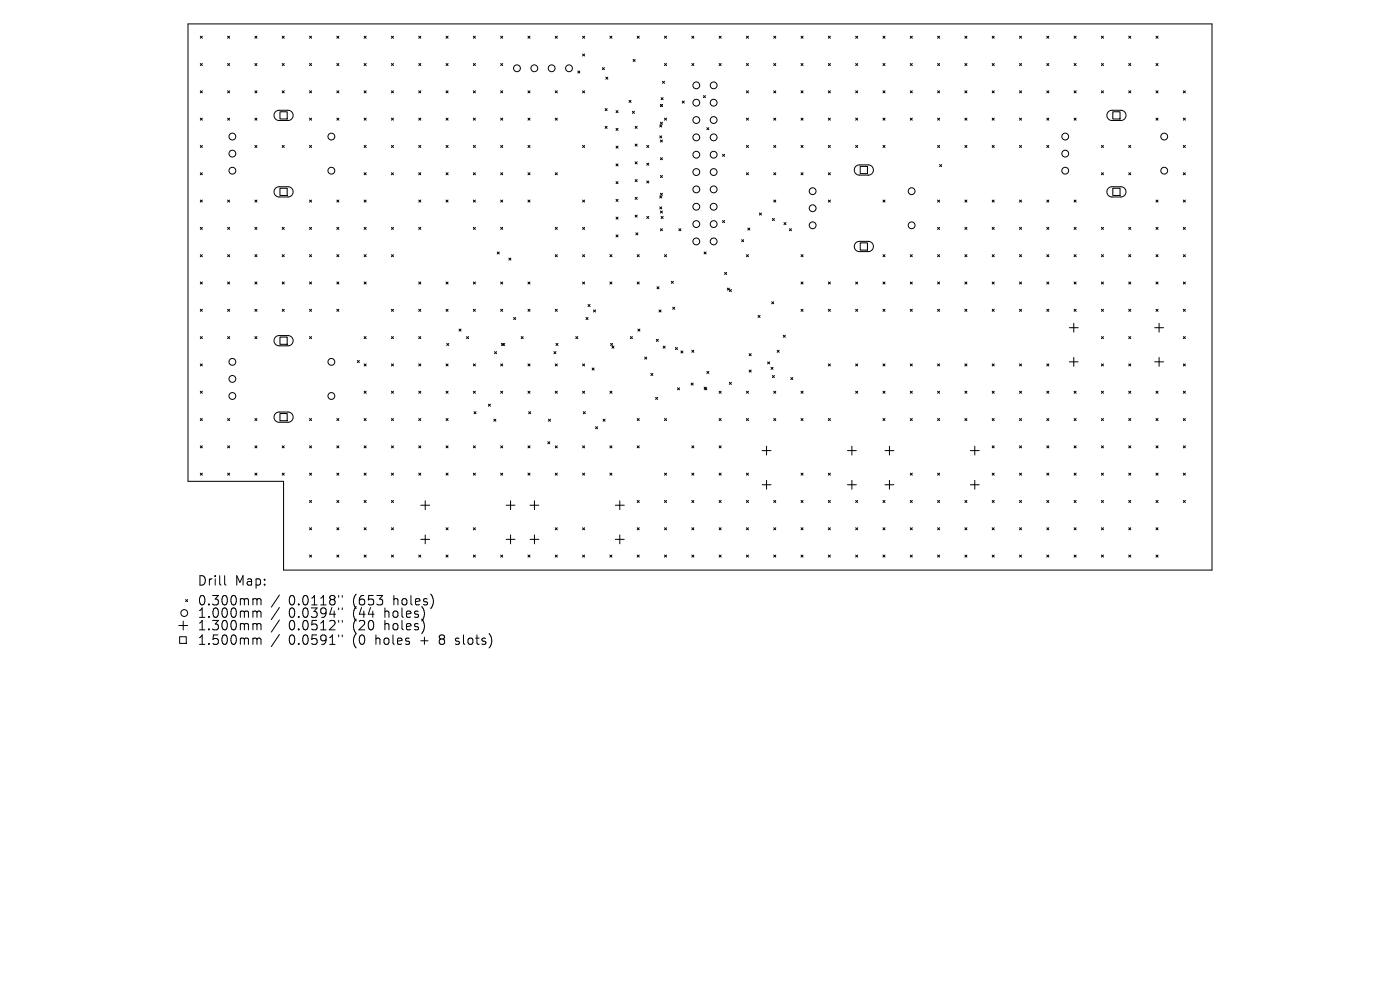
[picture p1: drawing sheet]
<svg xmlns="http://www.w3.org/2000/svg" width="297mm" height="210mm" viewBox="0 0 297 210" stroke-linecap="round" stroke-linejoin="round" font-family="sans-serif">
<defs><g id="words">
<g font-size="2.8">
<text x="41.8" y="124.5">Drill</text>
<text x="49.8" y="124.5">Map:</text>
<text x="41.8" y="128.7">0.300mm</text>
<text x="41.8" y="131.3">1.000mm</text>
<text x="61.3" y="128.7">0.0118&quot;</text>
<text x="61.3" y="131.3">0.0394&quot;</text>
<text x="75" y="128.7">(653</text>
<text x="75" y="131.3">(44</text>
<text x="81.8" y="131.3">holes)</text>
<text x="83.8" y="128.7">holes)</text>
<text x="41.8" y="134">1.300mm</text>
<text x="41.8" y="137.1">1.500mm</text>
<text x="61.3" y="134">0.0512&quot;</text>
<text x="61.3" y="137.1">0.0591&quot;</text>
<text x="75" y="134">(20</text>
<text x="75" y="137.1">(0</text>
<text x="79.9" y="137.1">holes</text>
<text x="81.8" y="134">holes)</text>
<text x="89.7" y="137.1">+</text>
<text x="93.9" y="137.1">8</text>
<text x="97.5" y="137.1">slots)</text>
</g>
</g></defs>
<g fill="none" stroke="#000" stroke-width=".21">
<path d="M39.9 5.1h217.2v115.8h-196.9v-18.8h-20.3zM42.5 7.7l.4 .4M42.5 13.5l.4 .4M42.5 19.3l.4 .4M42.9 7.7l-.4 .4M42.9 13.5l-.4 .4M42.9 19.3l-.4 .4M48.3 13.5l.4 .4M48.3 19.3l.4 .4M48.3 7.7l.4 .4M48.7 7.7l-.4 .4M48.7 13.5l-.4 .4"/>
<path d="M48.7 19.3l-.4 .4M54.1 19.3l.4 .4M54.1 13.5l.4 .4M54.1 7.7l.4 .4M54.5 7.7l-.4 .4M54.5 13.5l-.4 .4M54.5 19.3l-.4 .4M59.9 19.3l.4 .4M59.9 13.5l.4 .4M59.9 7.7l.4 .4M60.3 13.5l-.4 .4M60.3 19.3l-.4 .4"/>
<path d="M60.3 7.7l-.4 .4M65.7 19.3l.4 .4M65.7 7.7l.4 .4M65.7 13.5l.4 .4M66.1 7.7l-.4 .4M66.1 13.5l-.4 .4M66.1 19.3l-.4 .4M71.5 19.3l.4 .4M71.5 7.7l.4 .4M71.5 13.5l.4 .4M71.9 7.7l-.4 .4M71.9 13.5l-.4 .4"/>
<path d="M71.9 19.3l-.4 .4M77.2 13.5l.5 .4M77.2 19.3l.5 .4M77.2 7.7l.5 .4M77.7 7.7l-.5 .4M77.7 13.5l-.5 .4M77.7 19.3l-.5 .4M83 13.5l.5 .4M83 7.7l.5 .4M83 19.3l.5 .4M83.5 13.5l-.5 .4M83.5 19.3l-.5 .4"/>
<path d="M83.5 7.7l-.5 .4M88.8 13.5l.5 .4M88.8 7.7l.5 .4M88.8 19.3l.5 .4M89.3 7.7l-.5 .4M89.3 13.5l-.5 .4M89.3 19.3l-.5 .4M94.6 19.3l.5 .4M94.6 13.5l.5 .4M94.6 7.7l.5 .4M95.1 7.7l-.5 .4M95.1 13.5l-.5 .4"/>
<path d="M95.1 19.3l-.5 .4M100.4 19.3l.5 .4M100.4 13.5l.5 .4M100.4 7.7l.5 .4M100.9 7.7l-.5 .4M100.9 13.5l-.5 .4M100.9 19.3l-.5 .4M106.2 19.3l.4 .4M106.2 13.5l.4 .4M106.2 7.7l.4 .4M106.6 19.3l-.4 .4M106.6 13.5l-.4 .4"/>
<path d="M106.6 7.7l-.4 .4M112 19.3l.4 .4M112 7.7l.4 .4M112.4 19.3l-.4 .4M112.4 7.7l-.4 .4M117.8 7.7l.4 .4M117.8 19.3l.4 .4M118.2 7.7l-.4 .4M118.2 19.3l-.4 .4M122.6 15.1l.4 .4M123 15.1l-.4 .4M123.6 7.7l.4 .4"/>
<path d="M123.6 11.4l.4 .5M123.6 19.3l.4 .4M124 7.7l-.4 .4M124 19.3l-.4 .4M124 11.4l-.4 .5M127.8 14.3l.4 .5M128.2 14.3l-.4 .5M128.5 16.4l.4 .4M128.9 16.4l-.4 .4M129.4 7.7l.4 .4M129.8 7.7l-.4 .4M134.3 12.6l.4 .4"/>
<path d="M134.7 12.6l-.4 .4M135.2 7.7l.4 .4M135.6 7.7l-.4 .4M140.5 17.2l.5 .5M141 17.2l-.5 .5M141 13.5l.4 .4M141 7.7l.4 .4M141.4 7.7l-.4 .4M141.4 13.5l-.4 .4M146.8 13.5l.4 .4M146.8 7.7l.4 .4M147.2 7.7l-.4 .4"/>
<path d="M147.2 13.5l-.4 .4M152.6 13.5l.4 .4M152.6 7.7l.4 .4M153 13.5l-.4 .4M153 7.7l-.4 .4M158.3 19.3l.5 .4M158.3 7.7l.5 .4M158.3 13.5l.5 .4M158.8 13.5l-.5 .4M158.8 19.3l-.5 .4M158.8 7.7l-.5 .4M164.1 19.3l.5 .4"/>
<path d="M164.1 7.7l.5 .4M164.1 13.5l.5 .4M164.6 7.7l-.5 .4M164.6 13.5l-.5 .4M164.6 19.3l-.5 .4M169.9 13.5l.5 .4M169.9 19.3l.5 .4M169.9 7.7l.5 .4M170.4 7.7l-.5 .4M170.4 13.5l-.5 .4M170.4 19.3l-.5 .4M175.7 13.5l.5 .4"/>
<path d="M175.7 7.7l.5 .4M175.7 19.3l.5 .4M176.2 19.3l-.5 .4M176.2 13.5l-.5 .4M176.2 7.7l-.5 .4M181.5 19.3l.5 .4M181.5 13.5l.5 .4M181.5 7.7l.5 .4M182 19.3l-.5 .4M182 13.5l-.5 .4M182 7.7l-.5 .4M187.3 19.3l.4 .4"/>
<path d="M187.3 13.5l.4 .4M187.3 7.7l.4 .4M187.7 13.5l-.4 .4M187.7 19.3l-.4 .4M187.7 7.7l-.4 .4M193.1 19.3l.4 .4M193.1 13.5l.4 .4M193.1 7.7l.4 .4M193.5 7.7l-.4 .4M193.5 13.5l-.4 .4M193.5 19.3l-.4 .4M198.9 19.3l.4 .4"/>
<path d="M198.9 13.5l.4 .4M198.9 7.7l.4 .4M199.3 19.3l-.4 .4M199.3 13.5l-.4 .4M199.3 7.7l-.4 .4M204.7 19.3l.4 .4M204.7 7.7l.4 .4M204.7 13.5l.4 .4M205.1 19.3l-.4 .4M205.1 13.5l-.4 .4M205.1 7.7l-.4 .4M210.5 13.5l.4 .4"/>
<path d="M210.5 19.3l.4 .4M210.5 7.7l.4 .4M210.9 13.5l-.4 .4M210.9 19.3l-.4 .4M210.9 7.7l-.4 .4M216.3 13.5l.4 .4M216.3 7.7l.4 .4M216.3 19.3l.4 .4M216.7 7.7l-.4 .4M216.7 13.5l-.4 .4M216.7 19.3l-.4 .4M222.1 13.5l.4 .4"/>
<path d="M222.1 7.7l.4 .4M222.1 19.3l.4 .4M222.5 19.3l-.4 .4M222.5 13.5l-.4 .4M222.5 7.7l-.4 .4M227.9 19.3l.4 .4M227.9 13.5l.4 .4M227.9 7.7l.4 .4M228.3 19.3l-.4 .4M228.3 13.5l-.4 .4M228.3 7.7l-.4 .4M233.7 19.3l.4 .4"/>
<path d="M233.7 13.5l.4 .4M233.7 7.7l.4 .4M234.1 13.5l-.4 .4M234.1 7.7l-.4 .4M234.1 19.3l-.4 .4M239.5 19.3l.4 .4M239.5 13.5l.4 .4M239.5 7.7l.4 .4M239.9 7.7l-.4 .4M239.9 13.5l-.4 .4M239.9 19.3l-.4 .4M245.2 19.3l.5 .4"/>
<path d="M245.2 13.5l.5 .4M245.2 7.7l.5 .4M245.7 19.3l-.5 .4M245.7 13.5l-.5 .4M245.7 7.7l-.5 .4M251 19.3l.5 .4M251.5 19.3l-.5 .4M42.5 25.1l.4 .4M42.5 30.9l.4 .4M42.5 36.6l.4 .5M42.9 25.1l-.4 .4M42.9 30.9l-.4 .4"/>
<path d="M42.9 36.6l-.4 .5M48.3 25.1l.4 .4M48.7 25.1l-.4 .4M54.1 30.9l.4 .4M54.1 25.1l.4 .4M54.5 25.1l-.4 .4M54.5 30.9l-.4 .4M58.4 23.7l.7-.3h2a1.09 1.09 0 0 1 1.1 1.1 1.09 1.09 0 0 1-1.1 1.1h-1.9a1.09 1.09 0 0 1-1-.7 1.09 1.09 0 0 1 .2-1.2zM58.4 39.9l.7-.3h2a1.09 1.09 0 0 1 1.1 1.1 1.09 1.09 0 0 1-1.1 1.1h-1.9a1.09 1.09 0 0 1-1-.7 1.09 1.09 0 0 1 .2-1.2zM59.9 30.9l.4 .4M60.3 30.9l-.4 .4M65.7 25.1l.4 .4"/>
<path d="M65.7 30.9l.4 .4M66.1 25.1l-.4 .4M66.1 30.9l-.4 .4M71.5 25.1l.4 .4M71.9 25.1l-.4 .4M77.2 30.9l.5 .4M77.2 25.1l.5 .4M77.2 36.6l.5 .5M77.7 25.1l-.5 .4M77.7 30.9l-.5 .4M77.7 36.6l-.5 .5M83 30.9l.5 .4"/>
<path d="M83 25.1l.5 .4M83 36.6l.5 .5M83.5 25.1l-.5 .4M83.5 30.9l-.5 .4M83.5 36.6l-.5 .5M88.8 30.9l.5 .4M88.8 25.1l.5 .4M88.8 36.6l.5 .5M89.3 25.1l-.5 .4M89.3 36.6l-.5 .5M89.3 30.9l-.5 .4M94.6 36.6l.5 .5"/>
<path d="M94.6 30.9l.5 .4M94.6 25.1l.5 .4M95.1 30.9l-.5 .4M95.1 36.6l-.5 .5M95.1 25.1l-.5 .4M100.4 36.6l.5 .5M100.4 30.9l.5 .4M100.4 25.1l.5 .4M100.9 25.1l-.5 .4M100.9 30.9l-.5 .4M100.9 36.6l-.5 .5M106.2 25.1l.4 .4"/>
<path d="M106.2 36.6l.4 .5M106.2 30.9l.4 .4M106.6 25.1l-.4 .4M106.6 30.9l-.4 .4M106.6 36.6l-.4 .5M112 25.1l.4 .4M112 36.6l.4 .5M112 30.9l.4 .4M112.4 25.1l-.4 .4M112.4 36.6l-.4 .5M112.4 30.9l-.4 .4M117.8 25.1l.4 .4"/>
<path d="M117.8 36.6l.4 .5M118.2 36.6l-.4 .5M118.2 25.1l-.4 .4M123.6 30.9l.4 .4M124 30.9l-.4 .4M128.4 23l.4 .5M128.4 26.8l.4 .4M128.8 23l-.4 .5M128.8 26.8l-.4 .4M130.7 23.5l.4 .4M130.7 27.2l.4 .5M130.7 31l.4 .4"/>
<path d="M130.7 34.8l.4 .4M130.7 38.5l.4 .5M131.1 23.5l-.4 .4M131.1 27.2l-.4 .5M131.1 31l-.4 .4M131.1 34.8l-.4 .4M131.1 38.5l-.4 .5M133.4 21.3l.5 .4M133.9 21.3l-.5 .4M134.2 23.6l.4 .4M134.6 23.6l-.4 .4M134.7 26.8l.5 .4"/>
<path d="M134.7 30.6l.5 .4M134.7 34.3l.5 .5M134.7 38.1l.5 .4M135.2 26.8l-.5 .4M135.2 30.6l-.5 .4M135.2 34.3l-.5 .5M135.2 38.1l-.5 .4M137.2 30.9l.4 .4M137.2 34.6l.4 .5M137.2 38.4l.4 .4M137.6 34.6l-.4 .5M137.6 30.9l-.4 .4"/>
<path d="M137.6 38.4l-.4 .4M140 26.5l.4 .4M140 28.8l.4 .5M140.1 22.2l.4 .4M140.1 25.9l.4 .5M140.1 29.7l.4 .4M140.1 33.5l.4 .4M140.1 37.2l.4 .5M140.2 20.7l.5 .4M140.4 26.5l-.4 .4M140.4 28.8l-.4 .5M140.5 25.9l-.4 .5"/>
<path d="M140.5 22.2l-.4 .4M140.5 29.7l-.4 .4M140.5 33.5l-.4 .4M140.5 37.2l-.4 .5M140.7 20.7l-.5 .4M141 25.1l.4 .4M141.4 25.1l-.4 .4M144.7 21.4l.5 .5M145.2 21.4l-.5 .5M149.2 20.3l.5 .4M149.7 20.3l-.5 .4M149.9 27.1l.5 .4"/>
<path d="M150.4 27.1l-.5 .4M153.3 32.7l.4 .5M153.7 32.7l-.4 .5M158.3 25.1l.5 .4M158.3 30.9l.5 .4M158.3 36.6l.5 .5M158.8 25.1l-.5 .4M158.8 36.6l-.5 .5M158.8 30.9l-.5 .4M164.1 25.1l.5 .4M164.1 36.6l.5 .5M164.1 30.9l.5 .4"/>
<path d="M164.6 36.6l-.5 .5M164.6 30.9l-.5 .4M164.6 25.1l-.5 .4M169.9 30.9l.5 .4M169.9 25.1l.5 .4M169.9 36.6l.5 .5M170.4 30.9l-.5 .4M170.4 36.6l-.5 .5M170.4 25.1l-.5 .4M175.7 30.9l.5 .4M175.7 25.1l.5 .4M175.7 36.6l.5 .5"/>
<path d="M176.2 25.1l-.5 .4M176.2 30.9l-.5 .4M176.2 36.6l-.5 .5M181.5 30.9l.5 .4M181.5 25.1l.5 .4M181.5 35.3l.7-.3h2a1.09 1.09 0 0 1 1.1 1.1 1.09 1.09 0 0 1-1.1 1.1h-1.9a1.09 1.09 0 0 1-1-.7 1.09 1.09 0 0 1 .2-1.2zM182 25.1l-.5 .4M182 30.9l-.5 .4M187.3 30.9l.4 .4M187.3 25.1l.4 .4M187.7 30.9l-.4 .4M187.7 25.1l-.4 .4"/>
<path d="M193.1 25.1l.4 .4M193.5 25.1l-.4 .4M198.9 25.1l.4 .4M198.9 30.9l.4 .4M199.3 25.1l-.4 .4M199.3 30.9l-.4 .4M199.3 34.9l.5 .4M199.8 34.9l-.5 .4M204.7 25.1l.4 .4M204.7 30.9l.4 .4M205.1 25.1l-.4 .4M205.1 30.9l-.4 .4"/>
<path d="M210.5 25.1l.4 .4M210.5 30.9l.4 .4M210.9 30.9l-.4 .4M210.9 25.1l-.4 .4M216.3 30.9l.4 .4M216.3 25.1l.4 .4M216.7 30.9l-.4 .4M216.7 25.1l-.4 .4M222.1 30.9l.4 .4M222.1 25.1l.4 .4M222.5 25.1l-.4 .4M222.5 30.9l-.4 .4"/>
<path d="M227.9 25.1l.4 .4M228.3 25.1l-.4 .4M233.7 36.6l.4 .5M233.7 30.9l.4 .4M234.1 36.6l-.4 .5M234.1 30.9l-.4 .4M235.1 23.7l.7-.3h2a1.09 1.09 0 0 1 1.1 1.1 1.09 1.09 0 0 1-1.1 1.1h-1.9a1.09 1.09 0 0 1-1-.7 1.09 1.09 0 0 1 .2-1.2zM235.1 39.9l.7-.3h2a1.09 1.09 0 0 1 1.1 1.1 1.09 1.09 0 0 1-1.1 1.1h-1.9a1.09 1.09 0 0 1-1-.7 1.09 1.09 0 0 1 .2-1.2zM239.5 36.6l.4 .5M239.5 30.9l.4 .4M239.9 30.9l-.4 .4M239.9 36.6l-.4 .5"/>
<path d="M245.2 25.1l.5 .4M245.7 25.1l-.5 .4M251 25.1l.5 .4M251 30.9l.5 .4M251 36.6l.5 .5M251.5 25.1l-.5 .4M251.5 36.6l-.5 .5M251.5 30.9l-.5 .4M42.5 42.4l.4 .5M42.5 48.2l.4 .5M42.5 54l.4 .5M42.5 59.8l.4 .5"/>
<path d="M42.9 42.4l-.4 .5M42.9 48.2l-.4 .5M42.9 54l-.4 .5M42.9 59.8l-.4 .5M48.3 42.4l.4 .5M48.3 48.2l.4 .5M48.3 54l.4 .5M48.3 59.8l.4 .5M48.7 42.4l-.4 .5M48.7 48.2l-.4 .5M48.7 54l-.4 .5M48.7 59.8l-.4 .5"/>
<path d="M54.1 48.2l.4 .5M54.1 54l.4 .5M54.1 42.4l.4 .5M54.1 59.8l.4 .5M54.5 42.4l-.4 .5M54.5 48.2l-.4 .5M54.5 54l-.4 .5M54.5 59.8l-.4 .5M59.9 54l.4 .5M59.9 48.2l.4 .5M59.9 59.8l.4 .5M60.3 48.2l-.4 .5"/>
<path d="M60.3 54l-.4 .5M60.3 59.8l-.4 .5M65.7 42.4l.4 .5M65.7 59.8l.4 .5M65.7 54l.4 .5M65.7 48.2l.4 .5M66.1 42.4l-.4 .5M66.1 48.2l-.4 .5M66.1 59.8l-.4 .5M66.1 54l-.4 .5M71.5 42.4l.4 .5M71.5 59.8l.4 .5"/>
<path d="M71.5 54l.4 .5M71.5 48.2l.4 .5M71.9 42.4l-.4 .5M71.9 54l-.4 .5M71.9 59.8l-.4 .5M71.9 48.2l-.4 .5M77.2 48.2l.5 .5M77.2 42.4l.5 .5M77.2 59.8l.5 .5M77.2 54l.5 .5M77.7 48.2l-.5 .5M77.7 54l-.5 .5"/>
<path d="M77.7 59.8l-.5 .5M77.7 42.4l-.5 .5M83 48.2l.5 .5M83 54l.5 .5M83.5 48.2l-.5 .5M83.5 54l-.5 .5M88.8 48.2l.5 .5M88.8 42.4l.5 .5M88.8 59.8l.5 .5M89.3 42.4l-.5 .5M89.3 48.2l-.5 .5M89.3 59.8l-.5 .5"/>
<path d="M94.6 42.4l.5 .5M94.6 59.8l.5 .5M95.1 42.4l-.5 .5M95.1 59.8l-.5 .5M100.4 48.2l.5 .5M100.4 42.4l.5 .5M100.4 59.8l.5 .5M100.9 48.2l-.5 .5M100.9 59.8l-.5 .5M100.9 42.4l-.5 .5M105.5 53.4l.4 .5M105.9 53.4l-.4 .5"/>
<path d="M106.2 42.4l.4 .5M106.2 48.2l.4 .5M106.2 59.8l.4 .5M106.6 42.4l-.4 .5M106.6 48.2l-.4 .5M106.6 59.8l-.4 .5M108 54.7l.4 .5M108.4 54.7l-.4 .5M112 42.4l.4 .5M112 59.8l.4 .5M112.4 42.4l-.4 .5M112.4 59.8l-.4 .5"/>
<path d="M117.8 48.2l.4 .5M117.8 54l.4 .5M118.2 54l-.4 .5M118.2 48.2l-.4 .5M123.6 48.2l.4 .5M123.6 42.4l.4 .5M123.6 54l.4 .5M123.6 59.8l.4 .5M124 48.2l-.4 .5M124 54l-.4 .5M124 59.8l-.4 .5M124 42.4l-.4 .5"/>
<path d="M129.4 59.8l.4 .5M129.4 54l.4 .5M129.8 54l-.4 .5M129.8 59.8l-.4 .5M130.7 42.3l.4 .4M130.7 46.1l.4 .4M130.7 49.8l.4 .5M131.1 42.3l-.4 .4M131.1 46.1l-.4 .4M131.1 49.8l-.4 .5M134.7 41.9l.5 .4M134.7 45.6l.5 .5"/>
<path d="M134.9 49.4l.4 .4M135.2 59.8l.4 .5M135.2 41.9l-.5 .4M135.2 45.6l-.5 .5M135.2 54l.4 .5M135.3 49.4l-.4 .4M135.6 59.8l-.4 .5M135.6 54l-.4 .5M137.2 45.9l.4 .4M137.6 45.9l-.4 .4M140 41.6l.4 .4M140 43.9l.4 .4"/>
<path d="M140.1 41l.4 .4M140.1 44.8l.4 .4M140.1 48.5l.4 .5M140.2 45.9l.5 .4M140.4 41.6l-.4 .4M140.4 43.9l-.4 .4M140.5 41l-.4 .4M140.5 44.8l-.4 .4M140.5 48.5l-.4 .5M140.7 45.9l-.5 .4M141 54l.4 .5M141.4 54l-.4 .5"/>
<path d="M142.4 59.7l.5 .4M142.9 59.7l-.5 .4M144 48.5l.4 .5M144.4 48.5l-.4 .5M149.4 53.4l.4 .5M149.8 53.4l-.4 .5M153.3 46.8l.4 .4M153.7 57.8l.4 .4M153.7 46.8l-.4 .4M154.1 57.8l-.4 .4M157.3 50.8l.5 .5M157.8 50.8l-.5 .5"/>
<path d="M158.3 54l.5 .5M158.6 48.4l.5 .4M158.8 54l-.5 .5M159.1 48.4l-.5 .4M161.1 45.2l.4 .4M161.5 45.2l-.4 .4M163.9 46.3l.4 .5M164.1 42.4l.5 .5M164.3 46.3l-.4 .5M164.6 42.4l-.5 .5M166.3 47.2l.4 .5M166.7 47.2l-.4 .5"/>
<path d="M167.5 48.5l.4 .5M167.9 48.5l-.4 .5M169.9 54l.5 .5M169.9 59.8l.5 .5M170.4 54l-.5 .5M170.4 59.8l-.5 .5M175.7 42.4l.5 .5M175.7 59.8l.5 .5M176.2 42.4l-.5 .5M176.2 59.8l-.5 .5M181.5 59.8l.5 .5M181.5 51.5l.7-.3h2a1.09 1.09 0 0 1 1.1 1.1 1.09 1.09 0 0 1-1.1 1.1h-1.9a1.09 1.09 0 0 1-1-.7 1.09 1.09 0 0 1 .2-1.2z"/>
<path d="M182 59.8l-.5 .5M187.3 54l.4 .5M187.3 42.4l.4 .5M187.3 59.8l.4 .5M187.7 42.4l-.4 .5M187.7 59.8l-.4 .5M187.7 54l-.4 .5M193.1 54l.4 .5M193.1 59.8l.4 .5M193.5 54l-.4 .5M193.5 59.8l-.4 .5M198.9 42.4l.4 .5"/>
<path d="M198.9 59.8l.4 .5M198.9 54l.4 .5M198.9 48.2l.4 .5M199.3 48.2l-.4 .5M199.3 42.4l-.4 .5M199.3 54l-.4 .5M199.3 59.8l-.4 .5M204.7 42.4l.4 .5M204.7 59.8l.4 .5M204.7 54l.4 .5M204.7 48.2l.4 .5M205.1 42.4l-.4 .5"/>
<path d="M205.1 48.2l-.4 .5M205.1 59.8l-.4 .5M205.1 54l-.4 .5M210.5 42.4l.4 .5M210.5 59.8l.4 .5M210.5 54l.4 .5M210.5 48.2l.4 .5M210.9 42.4l-.4 .5M210.9 59.8l-.4 .5M210.9 54l-.4 .5M210.9 48.2l-.4 .5M216.3 48.2l.4 .5"/>
<path d="M216.3 42.4l.4 .5M216.3 59.8l.4 .5M216.3 54l.4 .5M216.7 54l-.4 .5M216.7 48.2l-.4 .5M216.7 59.8l-.4 .5M216.7 42.4l-.4 .5M222.1 48.2l.4 .5M222.1 42.4l.4 .5M222.1 59.8l.4 .5M222.1 54l.4 .5M222.5 48.2l-.4 .5"/>
<path d="M222.5 42.4l-.4 .5M222.5 54l-.4 .5M222.5 59.8l-.4 .5M227.9 48.2l.4 .5M227.9 59.8l.4 .5M227.9 42.4l.4 .5M227.9 54l.4 .5M228.3 42.4l-.4 .5M228.3 48.2l-.4 .5M228.3 59.8l-.4 .5M228.3 54l-.4 .5M233.7 54l.4 .5"/>
<path d="M233.7 48.2l.4 .5M233.7 59.8l.4 .5M234.1 59.8l-.4 .5M234.1 54l-.4 .5M234.1 48.2l-.4 .5M239.5 54l.4 .5M239.5 48.2l.4 .5M239.5 59.8l.4 .5M239.9 54l-.4 .5M239.9 48.2l-.4 .5M239.9 59.8l-.4 .5M245.2 42.4l.5 .5"/>
<path d="M245.2 59.8l.5 .5M245.2 54l.5 .5M245.2 48.2l.5 .5M245.7 48.2l-.5 .5M245.7 42.4l-.5 .5M245.7 54l-.5 .5M245.7 59.8l-.5 .5M251 42.4l.5 .5M251 59.8l.5 .5M251 54l.5 .5M251 48.2l.5 .5M251.5 42.4l-.5 .5"/>
<path d="M251.5 48.2l-.5 .5M251.5 59.8l-.5 .5M251.5 54l-.5 .5M42.5 65.6l.4 .4M42.5 71.4l.4 .4M42.5 77.2l.4 .4M42.9 65.6l-.4 .4M42.9 71.4l-.4 .4M42.9 77.2l-.4 .4M48.3 65.6l.4 .4M48.3 71.4l.4 .4M48.7 65.6l-.4 .4"/>
<path d="M48.7 71.4l-.4 .4M54.1 65.6l.4 .4M54.1 71.4l.4 .4M54.5 65.6l-.4 .4M54.5 71.4l-.4 .4M58.4 71.5l.7-.3h2a1.09 1.09 0 0 1 1.1 1.1 1.09 1.09 0 0 1-1.1 1.1h-1.9a1.09 1.09 0 0 1-1-.7 1.09 1.09 0 0 1 .2-1.2zM59.9 65.6l.4 .4M60.3 65.6l-.4 .4M65.7 71.4l.4 .4M65.7 65.6l.4 .4M66.1 65.6l-.4 .4M66.1 71.4l-.4 .4"/>
<path d="M71.5 65.6l.4 .4M71.9 65.6l-.4 .4M75.8 76.5l.4 .4M76.2 76.5l-.4 .4M77.2 77.2l.5 .4M77.2 71.4l.5 .4M77.7 71.4l-.5 .4M77.7 77.2l-.5 .4M83 65.6l.5 .4M83 77.2l.5 .4M83 71.4l.5 .4M83.5 65.6l-.5 .4"/>
<path d="M83.5 71.4l-.5 .4M83.5 77.2l-.5 .4M88.8 65.6l.5 .4M88.8 77.2l.5 .4M88.8 71.4l.5 .4M89.3 65.6l-.5 .4M89.3 71.4l-.5 .4M89.3 77.2l-.5 .4M94.6 65.6l.5 .4M94.6 77.2l.5 .4M94.8 72.9l.4 .4M95.1 65.6l-.5 .4"/>
<path d="M95.1 77.2l-.5 .4M95.2 72.9l-.4 .4M97.4 69.8l.4 .4M97.8 69.8l-.4 .4M99 71.4l.4 .4M99.4 71.4l-.4 .4M100.4 65.6l.5 .4M100.4 77.2l.5 .4M100.9 65.6l-.5 .4M100.9 77.2l-.5 .4M104.9 74.6l.4 .4M105.3 74.6l-.4 .4"/>
<path d="M106.2 65.6l.4 .4M106.2 77.2l.4 .4M106.4 72.9l.4 .4M106.6 65.6l-.4 .4M106.6 77.2l-.4 .4M106.6 72.9l.5 .4M106.8 72.9l-.4 .4M107.1 72.9l-.5 .4M109 67.3l.4 .5M109.4 67.3l-.4 .5M110.6 71.4l.4 .4M111 71.4l-.4 .4"/>
<path d="M112 77.2l.4 .4M112 65.6l.4 .4M112.4 65.6l-.4 .4M112.4 77.2l-.4 .4M117.5 74.6l.4 .4M117.8 77.2l.4 .4M117.8 65.6l.4 .4M117.9 74.6l-.4 .4M117.9 72.9l.5 .4M118.2 65.6l-.4 .4M118.2 77.2l-.4 .4M118.4 72.9l-.5 .4"/>
<path d="M122.1 71.4l.5 .4M122.6 71.4l-.5 .4M123.6 77.2l.4 .4M124 77.2l-.4 .4M124.3 67.3l.4 .5M124.7 67.3l-.4 .5M124.7 64.6l.5 .4M125.2 64.6l-.5 .4M125.6 78.1l.5 .4M125.9 65.8l.4 .4M126.1 78.1l-.5 .4M126.3 65.8l-.4 .4"/>
<path d="M129.5 72.9l.5 .4M129.8 73.4l.5 .5M130 72.9l-.5 .4M130.3 73.4l-.5 .5M133.7 71.4l.5 .4M134.2 71.4l-.5 .4M135.3 69.8l.5 .4M135.8 69.8l-.5 .4M136.8 75.7l.4 .5M137.2 75.7l-.4 .5M138.1 79.2l.4 .5M138.5 79.2l-.4 .5"/>
<path d="M139.2 72l.5 .4M139.4 60.8l.4 .5M139.7 72l-.5 .4M139.8 60.8l-.4 .5M139.8 65.8l.4 .4M140.2 65.8l-.4 .4M140.7 73.4l.4 .5M141.1 73.4l-.4 .5M142.7 65.2l.4 .4M143.1 65.2l-.4 .4M143.3 73.7l.4 .5M143.7 73.7l-.4 .5"/>
<path d="M144.4 74.4l.5 .5M144.9 74.4l-.5 .5M146.8 74.3l.4 .4M147.2 74.3l-.4 .4M149.9 78.8l.5 .4M150.4 78.8l-.5 .4M154.3 61.1l.4 .5M154.7 61.1l-.4 .5M154.7 61.4l.5 .4M155.2 61.4l-.5 .4M158.9 75l.5 .5M158.9 78.5l.5 .4"/>
<path d="M159.4 75l-.5 .5M159.4 78.5l-.5 .4M160.8 66.9l.4 .4M161.2 66.9l-.4 .4M162.8 76.8l.5 .4M163.3 76.8l-.5 .4M163.6 77.9l.4 .5M163.7 64l.4 .5M163.9 79.7l.4 .4M164 77.9l-.4 .5M164.1 64l-.4 .5M164.3 79.7l-.4 .4"/>
<path d="M164.9 74.3l.4 .4M165.3 74.3l-.4 .4M166.2 71.1l.4 .4M166.6 71.1l-.4 .4M169.9 65.6l.5 .4M170.4 65.6l-.5 .4M175.7 65.6l.5 .4M175.7 77.2l.5 .4M176.2 65.6l-.5 .4M176.2 77.2l-.5 .4M181.5 77.2l.5 .4M181.5 65.6l.5 .4"/>
<path d="M182 65.6l-.5 .4M182 77.2l-.5 .4M187.3 65.6l.4 .4M187.3 77.2l.4 .4M187.7 65.6l-.4 .4M187.7 77.2l-.4 .4M193.1 65.6l.4 .4M193.1 77.2l.4 .4M193.5 65.6l-.4 .4M193.5 77.2l-.4 .4M198.9 65.6l.4 .4M198.9 77.2l.4 .4"/>
<path d="M199.3 65.6l-.4 .4M199.3 77.2l-.4 .4M204.7 77.2l.4 .4M204.7 65.6l.4 .4M205.1 65.6l-.4 .4M205.1 77.2l-.4 .4M210.5 77.2l.4 .4M210.5 65.6l.4 .4M210.9 65.6l-.4 .4M210.9 77.2l-.4 .4M216.3 65.6l.4 .4M216.3 77.2l.4 .4"/>
<path d="M216.7 65.6l-.4 .4M216.7 77.2l-.4 .4M222.1 65.6l.4 .4M222.1 77.2l.4 .4M222.5 65.6l-.4 .4M222.5 77.2l-.4 .4M226.9 69.5h1.8M226.9 76.8h1.8M227.8 68.6v1.9M227.8 75.8v1.9M227.9 65.6l.4 .4M228.3 65.6l-.4 .4"/>
<path d="M233.7 71.4l.4 .4M233.7 65.6l.4 .4M233.7 77.2l.4 .4M234.1 65.6l-.4 .4M234.1 71.4l-.4 .4M234.1 77.2l-.4 .4M239.5 71.4l.4 .4M239.5 65.6l.4 .4M239.5 77.2l.4 .4M239.9 65.6l-.4 .4M239.9 77.2l-.4 .4M239.9 71.4l-.4 .4"/>
<path d="M245 69.5h1.8M245 76.8h1.8M245.2 65.6l.5 .4M245.7 65.6l-.5 .4M245.9 68.6v1.9M245.9 75.8v1.9M251 77.2l.5 .4M251 71.4l.5 .4M251 65.6l.5 .4M251.5 65.6l-.5 .4M251.5 71.4l-.5 .4M251.5 77.2l-.5 .4"/>
<path d="M42.5 83l.4 .4M42.5 88.8l.4 .4M42.5 94.6l.4 .4M42.9 83l-.4 .4M42.9 88.8l-.4 .4M42.9 94.6l-.4 .4M48.3 94.6l.4 .4M48.3 88.8l.4 .4M48.7 88.8l-.4 .4M48.7 94.6l-.4 .4M54.1 88.8l.4 .4M54.1 94.6l.4 .4"/>
<path d="M54.5 88.8l-.4 .4M54.5 94.6l-.4 .4M58.4 87.7l.7-.3h2a1.09 1.09 0 0 1 1.1 1.1 1.09 1.09 0 0 1-1.1 1.1h-1.9a1.09 1.09 0 0 1-1-.7 1.09 1.09 0 0 1 .2-1.2zM59.9 94.6l.4 .4M60.3 94.6l-.4 .4M65.7 94.6l.4 .4M65.7 88.8l.4 .4M66.1 88.8l-.4 .4M66.1 94.6l-.4 .4M71.5 94.6l.4 .4M71.5 88.8l.4 .4M71.9 88.8l-.4 .4"/>
<path d="M71.9 94.6l-.4 .4M77.2 94.6l.5 .4M77.2 83l.5 .4M77.2 88.8l.5 .4M77.7 83l-.5 .4M77.7 88.8l-.5 .4M77.7 94.6l-.5 .4M83 83l.5 .4M83 88.8l.5 .4M83 94.6l.5 .4M83.5 83l-.5 .4M83.5 88.8l-.5 .4"/>
<path d="M83.5 94.6l-.5 .4M88.8 83l.5 .4M88.8 94.6l.5 .4M88.8 88.8l.5 .4M89.3 83l-.5 .4M89.3 88.8l-.5 .4M89.3 94.6l-.5 .4M94.6 88.8l.5 .4M94.6 83l.5 .4M94.6 94.6l.5 .4M95.1 83l-.5 .4M95.1 88.8l-.5 .4"/>
<path d="M95.1 94.6l-.5 .4M100.4 83l.5 .4M100.4 94.6l.5 .4M100.6 87.3l.4 .5M100.9 83l-.5 .4M100.9 94.6l-.5 .4M101 87.3l-.4 .5M103.6 85.7l.4 .5M104 85.7l-.4 .5M104.8 88.9l.4 .5M105.2 88.9l-.4 .5M106.2 83l.4 .4"/>
<path d="M106.2 94.6l.4 .4M106.6 83l-.4 .4M106.6 94.6l-.4 .4M112 94.6l.4 .4M112 83l.4 .4M112.2 87.3l.4 .5M112.4 94.6l-.4 .4M112.4 83l-.4 .4M112.6 87.3l-.4 .5M116.2 93.7l.4 .4M116.4 88.9l.4 .5M116.6 93.7l-.4 .4"/>
<path d="M116.8 88.9l-.4 .5M117.8 94.6l.4 .4M117.8 83l.4 .4M118.2 83l-.4 .4M118.2 94.6l-.4 .4M123.6 94.6l.4 .4M123.6 83l.4 .4M123.7 87.3l.5 .5M124 83l-.4 .4M124 94.6l-.4 .4M124.2 87.3l-.5 .5M126.3 90.5l.5 .5"/>
<path d="M126.8 90.5l-.5 .5M127.9 88.9l.5 .5M128.4 88.9l-.5 .5M129.4 83l.4 .4M129.4 94.6l.4 .4M129.8 83l-.4 .4M129.8 94.6l-.4 .4M135.2 94.6l.4 .4M135.2 88.8l.4 .4M135.6 88.8l-.4 .4M135.6 94.6l-.4 .4M139.1 84.3l.4 .4"/>
<path d="M139.5 84.3l-.4 .4M141 88.8l.4 .4M141.4 88.8l-.4 .4M143.7 82.3l.5 .4M144.2 82.3l-.5 .4M146.6 81.3l.5 .4M146.8 94.6l.4 .4M147.1 81.3l-.5 .4M147.2 94.6l-.4 .4M149.4 82.1l.5 .6M149.8 82.1l-.4 .5M149.9 82.3l-.4 .4"/>
<path d="M152.6 83l.4 .4M152.6 88.8l.4 .4M152.6 94.6l.4 .4M153 83l-.4 .4M153 94.6l-.4 .4M153 88.8l-.4 .4M154.7 81.1l.5 .4M155.2 81.1l-.5 .4M158.3 88.8l.5 .4M158.3 83l.5 .4M158.8 88.8l-.5 .4M158.8 83l-.5 .4"/>
<path d="M161.7 95.6h1.9M162.6 94.6v1.9M164.1 88.8l.5 .4M164.1 83l.5 .4M164.6 83l-.5 .4M164.6 88.8l-.5 .4M167.8 80.1l.4 .4M168.2 80.1l-.4 .4M169.9 88.8l.5 .4M169.9 83l.5 .4M170.4 83l-.5 .4M170.4 88.8l-.5 .4"/>
<path d="M175.7 88.8l.5 .4M176.2 88.8l-.5 .4M179.8 95.6h1.9M180.7 94.6v1.9M181.5 83l.5 .4M182 83l-.5 .4M187.3 83l.4 .4M187.3 88.8l.4 .4M187.7 83l-.4 .4M187.7 88.8l-.4 .4M187.7 95.6h1.9M188.7 94.6v1.9"/>
<path d="M193.1 88.8l.4 .4M193.1 83l.4 .4M193.5 83l-.4 .4M193.5 88.8l-.4 .4M198.9 88.8l.4 .4M198.9 83l.4 .4M199.3 83l-.4 .4M199.3 88.8l-.4 .4M204.7 88.8l.4 .4M204.7 83l.4 .4M205.1 88.8l-.4 .4M205.1 83l-.4 .4"/>
<path d="M205.9 95.6h1.8M206.8 94.6v1.9M210.5 94.6l.4 .4M210.5 88.8l.4 .4M210.5 83l.4 .4M210.9 83l-.4 .4M210.9 88.8l-.4 .4M210.9 94.6l-.4 .4M216.3 83l.4 .4M216.3 94.6l.4 .4M216.3 88.8l.4 .4M216.7 83l-.4 .4"/>
<path d="M216.7 88.8l-.4 .4M216.7 94.6l-.4 .4M222.1 83l.4 .4M222.1 94.6l.4 .4M222.1 88.8l.4 .4M222.5 83l-.4 .4M222.5 94.6l-.4 .4M222.5 88.8l-.4 .4M227.9 83l.4 .4M227.9 94.6l.4 .4M227.9 88.8l.4 .4M228.3 88.8l-.4 .4"/>
<path d="M228.3 83l-.4 .4M228.3 94.6l-.4 .4M233.7 88.8l.4 .4M233.7 94.6l.4 .4M233.7 83l.4 .4M234.1 83l-.4 .4M234.1 88.8l-.4 .4M234.1 94.6l-.4 .4M239.5 83l.4 .4M239.5 88.8l.4 .4M239.5 94.6l.4 .4M239.9 83l-.4 .4"/>
<path d="M239.9 88.8l-.4 .4M239.9 94.6l-.4 .4M245.2 88.8l.5 .4M245.2 83l.5 .4M245.2 94.6l.5 .4M245.7 83l-.5 .4M245.7 94.6l-.5 .4M245.7 88.8l-.5 .4M251 94.6l.5 .4M251 88.8l.5 .4M251 83l.5 .4M251.5 88.8l-.5 .4"/>
<path d="M251.5 83l-.5 .4M251.5 94.6l-.5 .4M42.5 100.4l.4 .4M42.9 100.4l-.4 .4M48.3 100.4l.4 .4M48.7 100.4l-.4 .4M54.1 100.4l.4 .4M54.5 100.4l-.4 .4M59.9 100.4l.4 .4M60.3 100.4l-.4 .4M65.7 112l.4 .4M65.7 106.2l.4 .4"/>
<path d="M65.7 100.4l.4 .4M65.7 117.7l.4 .5M66.1 100.4l-.4 .4M66.1 106.2l-.4 .4M66.1 112l-.4 .4M66.1 117.7l-.4 .5M71.5 112l.4 .4M71.5 106.2l.4 .4M71.5 100.4l.4 .4M71.5 117.7l.4 .5M71.9 100.4l-.4 .4M71.9 106.2l-.4 .4"/>
<path d="M71.9 112l-.4 .4M71.9 117.7l-.4 .5M77.2 112l.5 .4M77.2 106.2l.5 .4M77.2 100.4l.5 .4M77.2 117.7l.5 .5M77.7 100.4l-.5 .4M77.7 106.2l-.5 .4M77.7 112l-.5 .4M77.7 117.7l-.5 .5M83 117.7l.5 .5M83 100.4l.5 .4"/>
<path d="M83 112l.5 .4M83 106.2l.5 .4M83.5 100.4l-.5 .4M83.5 106.2l-.5 .4M83.5 112l-.5 .4M83.5 117.7l-.5 .5M88.8 117.7l.5 .5M88.8 100.4l.5 .4M89.3 100.4l-.5 .4M89.3 117.7l-.5 .5M89.3 107.2h1.9M89.3 114.4h1.9"/>
<path d="M90.2 106.2v1.9M90.2 113.5v1.9M94.6 100.4l.5 .4M94.6 117.7l.5 .5M94.6 112l.5 .4M95.1 112l-.5 .4M95.1 100.4l-.5 .4M95.1 117.7l-.5 .5M100.4 100.4l.5 .4M100.4 117.7l.5 .5M100.4 112l.5 .4M100.9 100.4l-.5 .4"/>
<path d="M100.9 112l-.5 .4M100.9 117.7l-.5 .5M106.2 100.4l.4 .4M106.2 117.7l.4 .5M106.6 100.4l-.4 .4M106.6 117.7l-.4 .5M107.4 107.2h1.9M107.4 114.4h1.9M108.3 106.2v1.9M108.3 113.5v1.9M112 100.4l.4 .4M112 117.7l.4 .5"/>
<path d="M112.4 100.4l-.4 .4M112.4 117.7l-.4 .5M112.4 107.2h1.9M112.4 114.4h1.9M113.4 106.2v1.9M113.4 113.5v1.9M117.8 112l.4 .4M117.8 100.4l.4 .4M117.8 117.7l.4 .5M118.2 112l-.4 .4M118.2 100.4l-.4 .4M118.2 117.7l-.4 .5"/>
<path d="M123.6 112l.4 .4M123.6 100.4l.4 .4M123.6 117.7l.4 .5M124 100.4l-.4 .4M124 112l-.4 .4M124 117.7l-.4 .5M129.4 100.4l.4 .4M129.4 117.7l.4 .5M129.8 100.4l-.4 .4M129.8 117.7l-.4 .5M130.5 107.2h1.9M130.5 114.4h1.9"/>
<path d="M131.5 106.2v1.9M131.5 113.5v1.9M135.2 117.7l.4 .5M135.2 112l.4 .4M135.2 106.2l.4 .4M135.6 112l-.4 .4M135.6 106.2l-.4 .4M135.6 117.7l-.4 .5M141 100.4l.4 .4M141 117.7l.4 .5M141 112l.4 .4M141 106.2l.4 .4"/>
<path d="M141.4 106.2l-.4 .4M141.4 100.4l-.4 .4M141.4 112l-.4 .4M141.4 117.7l-.4 .5M146.8 106.2l.4 .4M146.8 100.4l.4 .4M146.8 117.7l.4 .5M146.8 112l.4 .4M147.2 100.4l-.4 .4M147.2 106.2l-.4 .4M147.2 112l-.4 .4M147.2 117.7l-.4 .5"/>
<path d="M152.6 100.4l.4 .4M152.6 106.2l.4 .4M152.6 117.7l.4 .5M152.6 112l.4 .4M153 100.4l-.4 .4M153 106.2l-.4 .4M153 112l-.4 .4M153 117.7l-.4 .5M158.3 106.2l.5 .4M158.3 112l.5 .4M158.3 100.4l.5 .4M158.3 117.7l.5 .5"/>
<path d="M158.8 100.4l-.5 .4M158.8 112l-.5 .4M158.8 106.2l-.5 .4M158.8 117.7l-.5 .5M161.7 102.8h1.9M162.6 101.9v1.9M164.1 112l.5 .4M164.1 106.2l.5 .4M164.1 117.7l.5 .5M164.6 106.2l-.5 .4M164.6 112l-.5 .4M164.6 117.7l-.5 .5"/>
<path d="M169.9 112l.5 .4M169.9 100.4l.5 .4M169.9 106.2l.5 .4M169.9 117.7l.5 .5M170.4 100.4l-.5 .4M170.4 106.2l-.5 .4M170.4 112l-.5 .4M170.4 117.7l-.5 .5M175.7 117.7l.5 .5M175.7 100.4l.5 .4M175.7 106.2l.5 .4M175.7 112l.5 .4"/>
<path d="M176.2 100.4l-.5 .4M176.2 106.2l-.5 .4M176.2 112l-.5 .4M176.2 117.7l-.5 .5M179.8 102.8h1.9M180.7 101.9v1.9M181.5 112l.5 .4M181.5 117.7l.5 .5M181.5 106.2l.5 .4M182 112l-.5 .4M182 106.2l-.5 .4M182 117.7l-.5 .5"/>
<path d="M187.3 106.2l.4 .4M187.3 117.7l.4 .5M187.3 112l.4 .4M187.7 106.2l-.4 .4M187.7 112l-.4 .4M187.7 117.7l-.4 .5M187.7 102.8h1.9M188.7 101.9v1.9M193.1 106.2l.4 .4M193.1 117.7l.4 .5M193.1 100.4l.4 .4M193.1 112l.4 .4"/>
<path d="M193.5 100.4l-.4 .4M193.5 106.2l-.4 .4M193.5 112l-.4 .4M193.5 117.7l-.4 .5M198.9 100.4l.4 .4M198.9 106.2l.4 .4M198.9 117.7l.4 .5M198.9 112l.4 .4M199.3 100.4l-.4 .4M199.3 106.2l-.4 .4M199.3 112l-.4 .4M199.3 117.7l-.4 .5"/>
<path d="M204.7 106.2l.4 .4M204.7 112l.4 .4M204.7 117.7l.4 .5M205.1 112l-.4 .4M205.1 106.2l-.4 .4M205.1 117.7l-.4 .5M205.9 102.8h1.8M206.8 101.9v1.9M210.5 112l.4 .4M210.5 100.4l.4 .4M210.5 106.2l.4 .4M210.5 117.7l.4 .5"/>
<path d="M210.9 106.2l-.4 .4M210.9 100.4l-.4 .4M210.9 112l-.4 .4M210.9 117.7l-.4 .5M216.3 106.2l.4 .4M216.3 112l.4 .4M216.3 100.4l.4 .4M216.3 117.7l.4 .5M216.7 100.4l-.4 .4M216.7 106.2l-.4 .4M216.7 112l-.4 .4M216.7 117.7l-.4 .5"/>
<path d="M222.1 100.4l.4 .4M222.1 112l.4 .4M222.1 117.7l.4 .5M222.1 106.2l.4 .4M222.5 100.4l-.4 .4M222.5 106.2l-.4 .4M222.5 112l-.4 .4M222.5 117.7l-.4 .5M227.9 100.4l.4 .4M227.9 117.7l.4 .5M227.9 112l.4 .4M227.9 106.2l.4 .4"/>
<path d="M228.3 100.4l-.4 .4M228.3 112l-.4 .4M228.3 106.2l-.4 .4M228.3 117.7l-.4 .5M233.7 106.2l.4 .4M233.7 117.7l.4 .5M233.7 100.4l.4 .4M233.7 112l.4 .4M234.1 106.2l-.4 .4M234.1 100.4l-.4 .4M234.1 112l-.4 .4M234.1 117.7l-.4 .5"/>
<path d="M239.5 106.2l.4 .4M239.5 100.4l.4 .4M239.5 117.7l.4 .5M239.5 112l.4 .4M239.9 100.4l-.4 .4M239.9 106.2l-.4 .4M239.9 112l-.4 .4M239.9 117.7l-.4 .5M245.2 106.2l.5 .4M245.2 100.4l.5 .4M245.2 117.7l.5 .5M245.2 112l.5 .4"/>
<path d="M245.7 100.4l-.5 .4M245.7 106.2l-.5 .4M245.7 112l-.5 .4M245.7 117.7l-.5 .5M251 106.2l.5 .4M251 100.4l.5 .4M251.5 100.4l-.5 .4M251.5 106.2l-.5 .4M37.9 132.7h1.9M38.1 135.1h1.4v1.4h-1.4zM38.9 131.8v1.8M39.4 127.2l.4 .4"/>
<path d="M39.8 127.2l-.4 .4M47.7 122.1v1.7l.2 .3M53.9 127h.3l.3 .3M53.9 129.6h.3l.3 .3M53.9 132.3h.3l.3 .3M53.9 135.4h.3l.3 .2M54.5 127.3l.3-.3 .5 .1 .1 1.2M54.5 127.3v1M54.5 129.9v1.1M54.5 132.6v1M54.5 135.6v1.1M54.5 129.9l.3-.3 .5 .1 .1 1.3"/>
<path d="M54.5 132.6l.3-.3 .5 .1 .1 1.2M54.5 135.6l.3-.2 .5 .1 .1 1.2M59.3 126.2l-1.7 2.6M59.3 128.9l-1.7 2.5M59.3 131.5l-1.7 2.6M59.3 134.6l-1.7 2.6M71.8 126.3v.4M71.8 129v.3M71.8 131.6v.4M71.8 134.7v.4M72.6 126.3v.4M72.6 129v.3"/>
<path d="M72.6 131.6v.4M72.6 134.7v.4M96.6 136.6l.2 .1M96.7 135.5v.4"/>
<circle cx="109.7" cy="14.5" r=".72"/>
<circle cx="113.4" cy="14.5" r=".72"/>
<circle cx="117" cy="14.5" r=".72"/>
<circle cx="120.7" cy="14.5" r=".72"/>
<circle cx="147.7" cy="18.1" r=".72"/>
<circle cx="151.4" cy="18.1" r=".72"/>
<circle cx="49.3" cy="32.6" r=".72"/>
<circle cx="49.3" cy="36.2" r=".72"/>
<circle cx="49.3" cy="29" r=".72"/>
<circle cx="70.3" cy="36.2" r=".72"/>
<circle cx="70.3" cy="29" r=".72"/>
<circle cx="147.7" cy="32.8" r=".72"/>
<circle cx="147.7" cy="21.8" r=".72"/>
<circle cx="147.7" cy="29.1" r=".72"/>
<circle cx="147.7" cy="36.5" r=".72"/>
<circle cx="147.7" cy="25.5" r=".72"/>
<circle cx="151.4" cy="32.8" r=".72"/>
<circle cx="151.4" cy="29.1" r=".72"/>
<circle cx="151.4" cy="21.8" r=".72"/>
<circle cx="151.4" cy="36.5" r=".72"/>
<circle cx="151.4" cy="25.5" r=".72"/>
<circle cx="226" cy="36.2" r=".72"/>
<circle cx="226" cy="32.6" r=".72"/>
<circle cx="226" cy="29" r=".72"/>
<circle cx="247" cy="36.2" r=".72"/>
<circle cx="247" cy="29" r=".72"/>
<circle cx="147.7" cy="40.2" r=".72"/>
<circle cx="147.7" cy="43.9" r=".72"/>
<circle cx="147.7" cy="51.2" r=".72"/>
<circle cx="147.7" cy="47.5" r=".72"/>
<circle cx="151.4" cy="40.2" r=".72"/>
<circle cx="151.4" cy="43.9" r=".72"/>
<circle cx="151.4" cy="51.2" r=".72"/>
<circle cx="151.4" cy="47.5" r=".72"/>
<circle cx="172.4" cy="40.6" r=".72"/>
<circle cx="172.4" cy="44.2" r=".72"/>
<circle cx="172.4" cy="47.8" r=".72"/>
<circle cx="193.4" cy="40.6" r=".72"/>
<circle cx="193.4" cy="47.8" r=".72"/>
<circle cx="49.3" cy="76.8" r=".72"/>
<circle cx="70.3" cy="76.8" r=".72"/>
<circle cx="49.3" cy="80.4" r=".72"/>
<circle cx="49.3" cy="84" r=".72"/>
<circle cx="70.3" cy="84" r=".72"/>
<circle cx="39.1" cy="130" r=".72"/>
</g>
<path d="M59.4 23.7h1.5v1.5h-1.5zM59.4 39.9h1.5v1.6h-1.5zM182.5 35.3h1.5v1.5h-1.5zM236.1 23.7h1.5v1.5h-1.5zM236.1 39.9h1.5v1.6h-1.5zM182.5 51.5h1.5v1.6h-1.5zM59.4 71.5h1.5v1.5h-1.5zM59.4 87.7h1.5v1.6h-1.5z" fill="none" stroke="#000" stroke-width=".22"/>
<use href="#words"/>
</svg>
